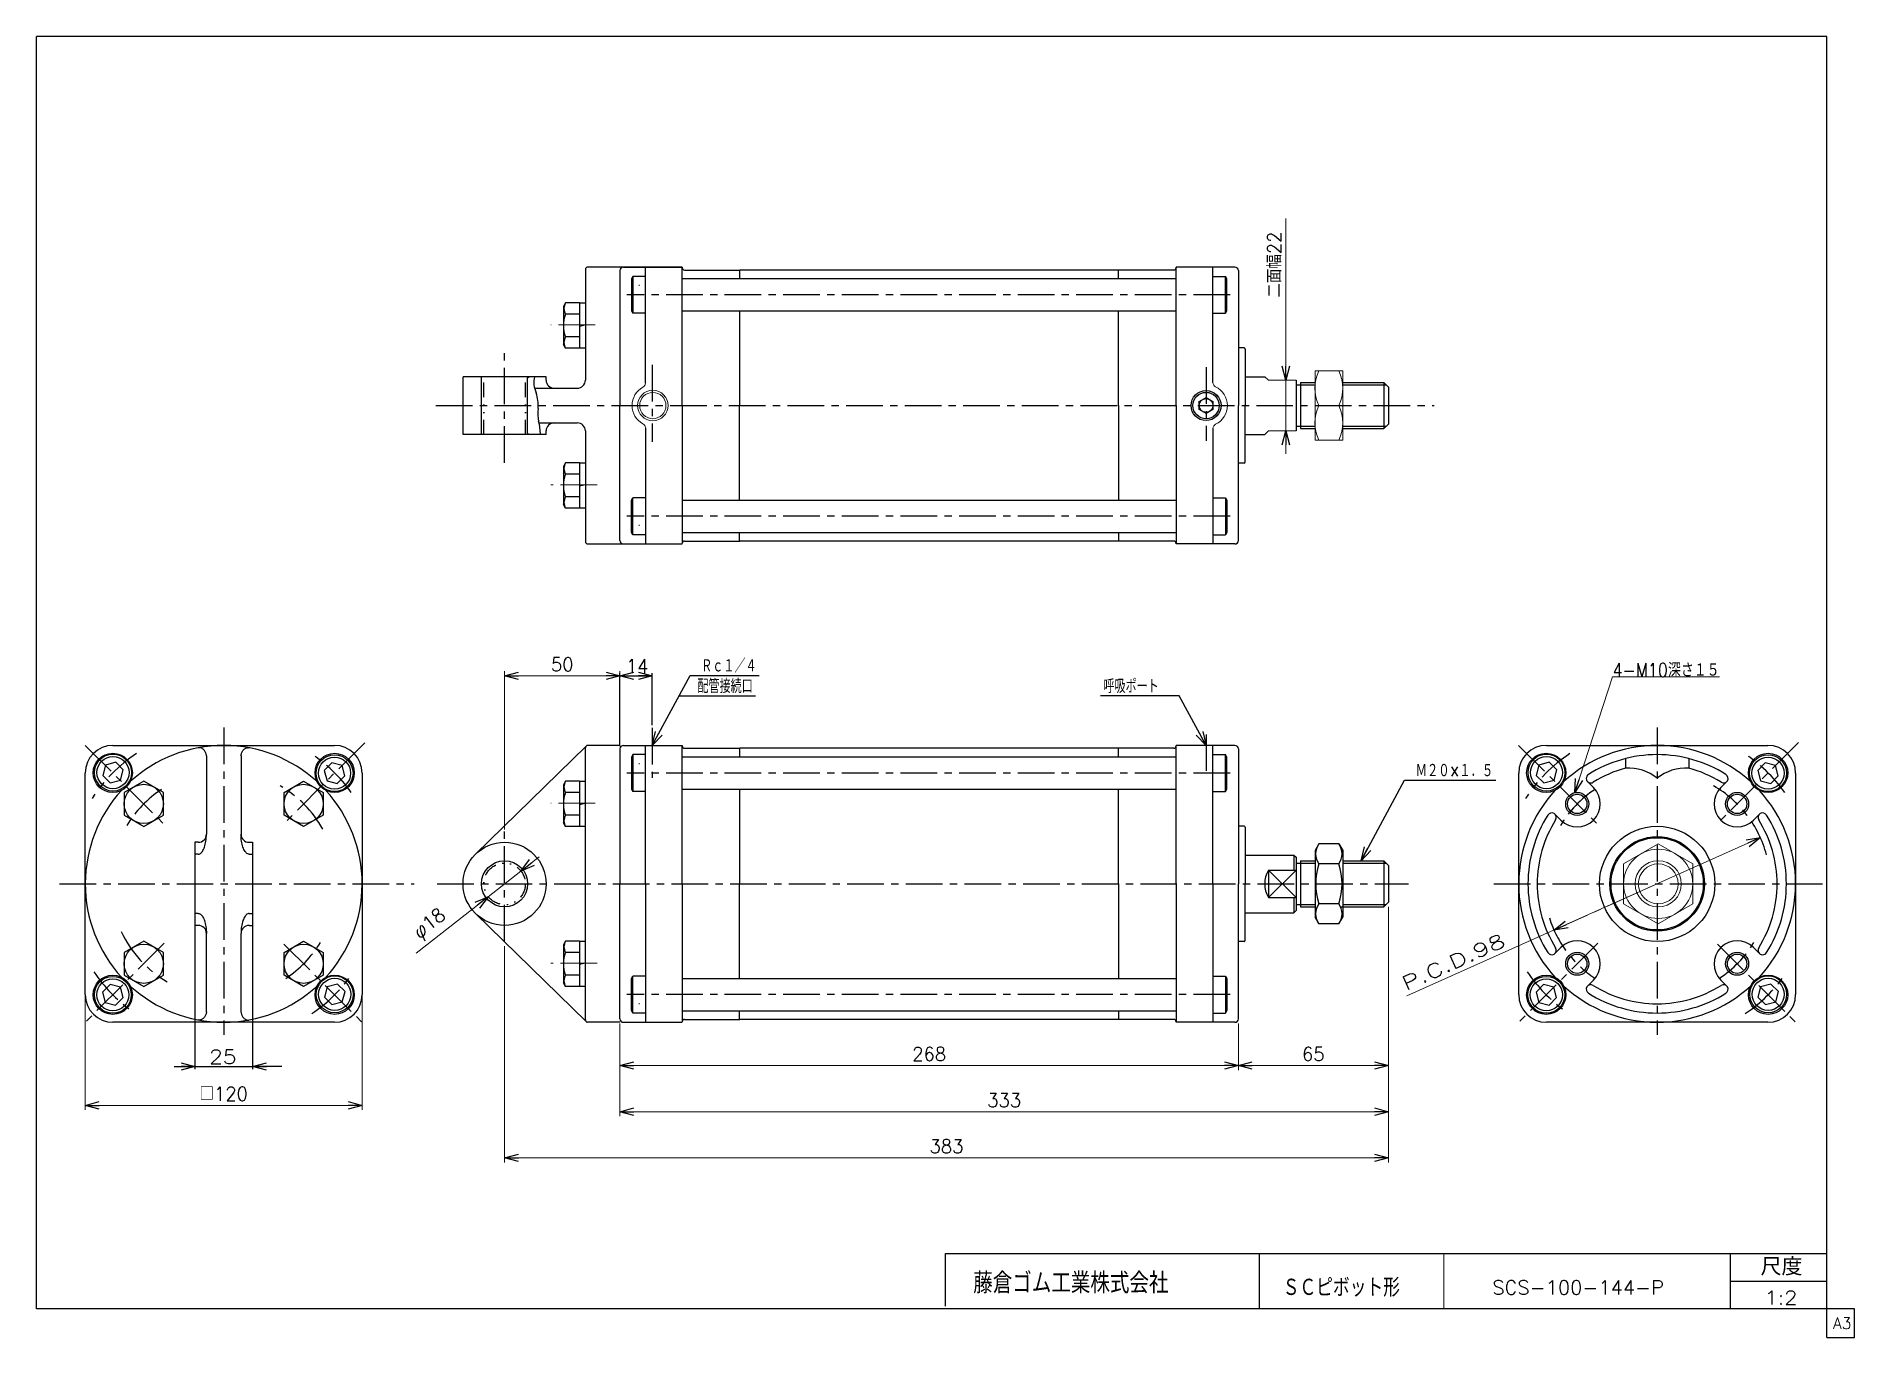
# Model space of a CAD drawing. Header units: millimetres. Extents: x -380 to 408, y -281 to 283.
import ezdxf
from ezdxf.enums import TextEntityAlignment as Align

# ---------------------------------------------------------------- set-up
doc = ezdxf.new("R2010")
doc.units = ezdxf.units.MM
doc.header["$LTSCALE"] = 0.5
doc.linetypes.add('CENTER', pattern=[50.8, 31.75, -6.35, 6.35, -6.35])
doc.linetypes.add('DIVIDE', pattern=[31.75, 12.7, -6.35, 0, -6.35, 0, -6.35])
doc.layers.add('Layer0016', color=7, linetype='Continuous')
doc.layers.add('ZUWAKU', color=7, linetype='Continuous')
doc.styles.add('FdaStyle0', font='txt.shx', dxfattribs={"width": 0.952381, "bigfont": 'bigfont'})
doc.dimstyles.new('DaDimDiametricStyle', dxfattribs={"dimtxt": 6, "dimasz": 6.000004, "dimexe": 2, "dimexo": 2, "dimgap": 2, "dimtad": 3, "dimdsep": 46, "dimtxsty": 'FdaStyle0', "dimblk1": 'OPEN30', "dimblk2": 'OPEN30', "dimsah": 1, "dimcen": 0.09, "dimclrd": 4, "dimclre": 4, "dimclrt": 4, "dimadec": 0, "dimazin": 2, "dimtfac": 1, "dimtdec": 4, "dimtmove": 0, "dimatfit": 0, "dimfxl": 1, "dimarcsym": 0})
doc.dimstyles.new('DaDimRotatedStyle', dxfattribs={"dimtxt": 6, "dimasz": 6.000004, "dimexe": 2, "dimexo": 2, "dimgap": 2, "dimtad": 3, "dimdsep": 46, "dimtxsty": 'FdaStyle0', "dimblk1": 'OPEN30', "dimblk2": 'OPEN30', "dimsah": 1, "dimcen": 0.09, "dimclrd": 4, "dimclre": 4, "dimclrt": 4, "dimadec": 0, "dimazin": 2, "dimtfac": 1, "dimtdec": 4, "dimtmove": 0, "dimatfit": 0, "dimfxl": 1, "dimarcsym": 0})

msp = doc.modelspace()

# ---------------------------------------------------------------- texts
at = {"color": 4, "style": 'FdaStyle0'}
for s, height, width, p, p2 in [('14', 6, 0.8, (-124.417, 7.009), (-114.817, 7.009)), ('Ｒｃ１／４', 6, 0.666667, (-91.887, 7.17), (-67.887, 7.17)), ('4-M10深さ１５', 6, 0.753247, (303.084, 5.344), (349.484, 5.344)), ('配管接続口', 6, 0.666667, (-93.525, -1.647), (-69.525, -1.647)), ('呼吸ポート', 6, 0.666667, (82.418, -1.647), (106.418, -1.647)), ('Ｍ２０×１．５', 6, 0.666667, (217.774, -38.215), (251.374, -38.215)), ('ＳＣピボット形', 8, 0.693989, (160.139, -263.269), (210.939, -263.269)), ('SCS-100-144-P', 6, 0.826667, (250.97, -262.297), (325.37, -262.297)), ('1:2', 6, 0.8, (368.889, -266.694), (383.289, -266.694))]:
    msp.add_text(s, height=height, dxfattribs=dict(at, width=width)).set_placement(p, p2, align=Align.FIT)
msp.add_text('P.C.D.98', height=6, rotation=24.132685, dxfattribs=at).set_placement((213.439, -130.741), (257.244, -111.117), align=Align.FIT)
msp.add_text('25', height=6, dxfattribs=at).set_placement((-305.172, -162.264), (-293.172, -162.264), align=Align.FIT)
at = {"layer": 'ZUWAKU', "color": 4, "style": 'FdaStyle0'}
for s, height, width, p, p2 in [('藤倉ゴム工業株式会社', 9, 0.652778, (26.025, -261.815), (110.625, -261.815)), ('尺度', 7.6, 0.749175, (367.23, -254.06), (385.39, -254.06))]:
    msp.add_text(s, height=height, dxfattribs=dict(at, width=width)).set_placement(p, p2, align=Align.FIT)
at = {"layer": 'ZUWAKU', "color": 7, "style": 'FdaStyle0', "width": 0.8}
msp.add_text('A3', height=5, dxfattribs=at).set_placement((398.615, -277.25), (406.615, -277.25), align=Align.FIT)

# ---------------------------------------------------------------- blocks, each defined once
blk = doc.blocks.new('_OPEN30')
at = {"color": 0, "linetype": 'ByBlock', "lineweight": -2}
for p, q in [((-1, 0.267949), (0, 0)), ((0, 0), (-1, -0.267949)), ((0, 0), (-1, 0))]:
    blk.add_line(p, q, dxfattribs=at)
blk = doc.blocks.new('DC_GROUP_Φ100_1')
at = {"color": 4, "linetype": 'Continuous', "lineweight": 25}
for p, q in [((-251.97, -31.88), (-255.23, -35.15)), ((-255.23, -35.15), (-254.04, -39.61)), ((-247.51, -33.08), (-251.97, -31.88)), ((-249.58, -40.8), (-246.31, -37.54)), ((-246.31, -37.54), (-247.51, -33.08)), ((-254.04, -39.61), (-249.58, -40.8))]:
    blk.add_line(p, q, dxfattribs=at)
for radius in [8, 6.96]:
    blk.add_circle((-250.77, -36.34), radius, dxfattribs=at)
blk = doc.blocks.new('DC_GROUP_Φ100_2')
at = {"color": 4, "linetype": 'Continuous', "lineweight": 25}
for p, q in [((-350.05, -32.85), (-351.25, -37.31)), ((-351.25, -37.31), (-347.98, -40.57)), ((-345.59, -31.65), (-350.05, -32.85)), ((-347.98, -40.57), (-343.52, -39.38)), ((-342.32, -34.92), (-345.59, -31.65)), ((-343.52, -39.38), (-342.32, -34.92))]:
    blk.add_line(p, q, dxfattribs=at)
for radius in [8, 6.96]:
    blk.add_circle((-346.79, -36.11), radius, dxfattribs=at)
blk = doc.blocks.new('DC_GROUP_Φ100_3')
at = {"color": 4, "linetype": 'Continuous', "lineweight": 25}
for p, q in [((-348.05, -127.96), (-351.32, -131.23)), ((-351.32, -131.23), (-350.12, -135.69)), ((-343.59, -129.16), (-348.05, -127.96)), ((-345.66, -136.89), (-342.4, -133.62)), ((-342.4, -133.62), (-343.59, -129.16)), ((-350.12, -135.69), (-345.66, -136.89))]:
    blk.add_line(p, q, dxfattribs=at)
for radius in [8, 6.96]:
    blk.add_circle((-346.86, -132.43), radius, dxfattribs=at)
blk = doc.blocks.new('DC_GROUP_Φ100_4')
at = {"color": 4, "linetype": 'Continuous', "lineweight": 25}
for p, q in [((-253.97, -128.93), (-255.16, -133.39)), ((-255.16, -133.39), (-251.9, -136.66)), ((-249.51, -127.73), (-253.97, -128.93)), ((-246.24, -131), (-249.51, -127.73)), ((-247.44, -135.46), (-246.24, -131)), ((-251.9, -136.66), (-247.44, -135.46))]:
    blk.add_line(p, q, dxfattribs=at)
for radius in [8, 6.96]:
    blk.add_circle((-250.7, -132.2), radius, dxfattribs=at)
blk = doc.blocks.new('DC_GROUP_Φ100_5')
at = {"color": 4, "linetype": 'Continuous', "lineweight": 25}
for p, q in [((175.77, -67), (174.14, -69.82)), ((174.14, -69.82), (174.14, -98.82)), ((184.51, -67), (175.77, -67)), ((184.51, -67), (186.14, -69.82)), ((186.14, -69.82), (186.14, -98.82)), ((186.14, -69.82), (186.14, -98.82)), ((184.51, -75.66), (175.77, -75.66)), ((184.51, -92.98), (175.77, -92.98)), ((175.77, -101.64), (174.14, -98.82)), ((184.51, -101.64), (175.77, -101.64)), ((184.51, -101.64), (186.14, -98.82))]:
    blk.add_line(p, q, dxfattribs=at)
for centre, radius, start, end in [((182.09, -71.33), 7.67, 145.61111, 214.38889), ((178.18, -71.33), 7.67, 325.61111, 34.38889), ((203.09, -84.32), 28.66, 162.41111, 197.58889), ((157.19, -84.32), 28.66, 342.41112, 17.5889), ((182.09, -97.31), 7.67, 145.61111, 214.38889), ((178.18, -97.31), 7.67, 325.61111, 34.38889)]:
    blk.add_arc(centre, radius, start, end, dxfattribs=at)
blk = doc.blocks.new('*D6')
at = {"color": 4, "linetype": 'Continuous', "lineweight": 13}
for p, q in [((-358.81, -132.32), (-358.81, -182.32)), ((-238.81, -132.32), (-238.81, -182.32)), ((-358.81, -180.32), (-238.81, -180.32))]:
    blk.add_line(p, q, dxfattribs=at)
at = {"color": 4, "xscale": 6.000005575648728, "yscale": 5.999978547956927}
for p, rotation in [((-358.81, -180.32), 180), ((-238.81, -180.32), 360)]:
    blk.add_blockref('_OPEN30', p, dxfattribs=dict(at, rotation=rotation))
at = {"color": 4, "insert": (-298.81, -178.32), "char_height": 6, "width": 37.5, "attachment_point": 8, "style": 'FdaStyle0'}
blk.add_mtext('\\T1.00;□120', dxfattribs=at)
blk = doc.blocks.new('*D7')
at = {"color": 4, "linetype": 'Continuous', "lineweight": 13}
for p, q in [((-127.08, -144.82), (-127.08, -165.07)), ((140.92, -144.82), (140.92, -165.07)), ((-127.08, -163.07), (140.92, -163.07))]:
    blk.add_line(p, q, dxfattribs=at)
at = {"color": 4, "xscale": 6.000005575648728, "yscale": 5.999978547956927}
for p, rotation in [((-127.08, -163.07), 180), ((140.92, -163.07), 360)]:
    blk.add_blockref('_OPEN30', p, dxfattribs=dict(at, rotation=rotation))
at = {"color": 4, "insert": (6.92, -161.07), "char_height": 6, "width": 30, "attachment_point": 8, "style": 'FdaStyle0'}
blk.add_mtext('\\T1.00;268', dxfattribs=at)
blk = doc.blocks.new('*D8')
at = {"color": 4, "linetype": 'Continuous', "lineweight": 13}
for p, q in [((205.92, -94.32), (205.92, -165.07)), ((140.92, -144.82), (140.92, -165.07)), ((140.92, -163.07), (205.92, -163.07))]:
    blk.add_line(p, q, dxfattribs=at)
at = {"color": 4, "xscale": 6.000005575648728, "yscale": 5.999978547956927}
for p, rotation in [((140.92, -163.07), 180), ((205.92, -163.07), 360)]:
    blk.add_blockref('_OPEN30', p, dxfattribs=dict(at, rotation=rotation))
at = {"color": 4, "insert": (173.42, -161.07), "char_height": 6, "width": 22.5, "attachment_point": 8, "style": 'FdaStyle0'}
blk.add_mtext('\\T1.00;65', dxfattribs=at)
blk = doc.blocks.new('*D9')
at = {"color": 4, "linetype": 'Continuous', "lineweight": 13}
for p, q in [((205.92, -94.32), (205.92, -185.07)), ((-127.08, -144.82), (-127.08, -185.07)), ((-127.08, -183.07), (205.92, -183.07))]:
    blk.add_line(p, q, dxfattribs=at)
at = {"color": 4, "xscale": 6.000005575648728, "yscale": 5.999978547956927}
for p, rotation in [((-127.08, -183.07), 180), ((205.92, -183.07), 360)]:
    blk.add_blockref('_OPEN30', p, dxfattribs=dict(at, rotation=rotation))
at = {"color": 4, "insert": (39.42, -181.07), "char_height": 6, "width": 30, "attachment_point": 8, "style": 'FdaStyle0'}
blk.add_mtext('\\T1.00;333', dxfattribs=at)
blk = doc.blocks.new('DC_GROUP_Φ100_6')
at = {"color": 4, "linetype": 'Continuous', "lineweight": 13}
for p, q in [((322.88, -67), (307.88, -75.66)), ((337.88, -75.66), (322.88, -67)), ((307.88, -75.66), (307.88, -92.98)), ((337.88, -92.98), (337.88, -75.66)), ((307.88, -92.98), (322.88, -101.64)), ((322.88, -101.64), (337.88, -92.98))]:
    blk.add_line(p, q, dxfattribs=at)
for radius in [15, 10, 8.65]:
    blk.add_circle((322.88, -84.32), radius, dxfattribs=at)
blk = doc.blocks.new('DC_GROUP_Φ100_7')
at = {"color": 4, "linetype": 'Continuous', "lineweight": 25}
for p, q in [((271.18, -32.85), (269.99, -37.31)), ((269.99, -37.31), (273.25, -40.57)), ((275.65, -31.65), (271.18, -32.85)), ((273.25, -40.57), (277.72, -39.38)), ((278.91, -34.92), (275.65, -31.65)), ((277.72, -39.38), (278.91, -34.92))]:
    blk.add_line(p, q, dxfattribs=at)
for radius in [8, 6.96]:
    blk.add_circle((274.45, -36.11), radius, dxfattribs=at)
blk = doc.blocks.new('DC_GROUP_Φ100_8')
at = {"color": 4, "linetype": 'Continuous', "lineweight": 25}
for p, q in [((369.27, -31.88), (366, -35.15)), ((366, -35.15), (367.2, -39.61)), ((373.73, -33.08), (369.27, -31.88)), ((371.66, -40.8), (374.92, -37.54)), ((374.92, -37.54), (373.73, -33.08)), ((367.2, -39.61), (371.66, -40.8))]:
    blk.add_line(p, q, dxfattribs=at)
for radius in [8, 6.96]:
    blk.add_circle((370.46, -36.34), radius, dxfattribs=at)
blk = doc.blocks.new('DC_GROUP_Φ100_9')
at = {"color": 4, "linetype": 'Continuous', "lineweight": 25}
for p, q in [((273.18, -127.96), (269.92, -131.23)), ((269.92, -131.23), (271.11, -135.69)), ((277.65, -129.16), (273.18, -127.96)), ((275.57, -136.89), (278.84, -133.62)), ((278.84, -133.62), (277.65, -129.16)), ((271.11, -135.69), (275.57, -136.89))]:
    blk.add_line(p, q, dxfattribs=at)
for radius in [8, 6.96]:
    blk.add_circle((274.38, -132.43), radius, dxfattribs=at)
blk = doc.blocks.new('DC_GROUP_Φ100_10')
at = {"color": 4, "linetype": 'Continuous', "lineweight": 25}
for p, q in [((367.27, -128.93), (366.07, -133.39)), ((366.07, -133.39), (369.34, -136.66)), ((371.73, -127.73), (367.27, -128.93)), ((374.99, -131), (371.73, -127.73)), ((373.8, -135.46), (374.99, -131)), ((369.34, -136.66), (373.8, -135.46))]:
    blk.add_line(p, q, dxfattribs=at)
for radius in [8, 6.96]:
    blk.add_circle((370.53, -132.2), radius, dxfattribs=at)
blk = doc.blocks.new('DC_GROUP_Φ100_11')
at = {"color": 4, "linetype": 'Continuous', "lineweight": 25}
for p, q in [((-306.32, -63.57), (-306.31, -62.82)), ((-308.61, -70.93), (-308.33, -70.64)), ((-308.33, -70.64), (-308.06, -70.29)), ((-308.06, -70.29), (-307.8, -69.89)), ((-307.8, -69.89), (-307.56, -69.43)), ((-307.56, -69.43), (-307.34, -68.92)), ((-307.34, -68.92), (-307.13, -68.37)), ((-307.13, -68.37), (-306.94, -67.77)), ((-306.94, -67.77), (-306.78, -67.13)), ((-306.78, -67.13), (-306.64, -66.47)), ((-306.64, -66.47), (-306.52, -65.77)), ((-306.52, -65.77), (-306.43, -65.05)), ((-306.43, -65.05), (-306.36, -64.32)), ((-306.36, -64.32), (-306.32, -63.57)), ((-309.81, -71.45), (-309.51, -71.42)), ((-309.51, -71.42), (-309.2, -71.32)), ((-309.2, -71.32), (-308.91, -71.16)), ((-308.91, -71.16), (-308.61, -70.93))]:
    blk.add_line(p, q, dxfattribs=at)
blk = doc.blocks.new('DC_GROUP_Φ100_12')
at = {"color": 4, "linetype": 'Continuous', "lineweight": 25}
for p, q in [((-309.64, -25.31), (-309.81, -25.33)), ((-309.4, -25.29), (-309.64, -25.31)), ((-309.15, -25.31), (-309.4, -25.29)), ((-308.9, -25.35), (-309.15, -25.31)), ((-308.65, -25.41), (-308.9, -25.35)), ((-308.4, -25.51), (-308.65, -25.41)), ((-308.17, -25.63), (-308.4, -25.51)), ((-307.94, -25.77), (-308.17, -25.63)), ((-307.71, -25.94), (-307.94, -25.77)), ((-307.5, -26.13), (-307.71, -25.94)), ((-307.3, -26.34), (-307.5, -26.13)), ((-307.12, -26.56), (-307.3, -26.34)), ((-306.95, -26.81), (-307.12, -26.56)), ((-306.8, -27.07), (-306.95, -26.81)), ((-306.67, -27.35), (-306.8, -27.07)), ((-306.55, -27.63), (-306.67, -27.35)), ((-306.46, -27.93), (-306.55, -27.63)), ((-306.38, -28.23), (-306.46, -27.93)), ((-306.33, -28.54), (-306.38, -28.23)), ((-306.3, -28.85), (-306.33, -28.54))]:
    blk.add_line(p, q, dxfattribs=at)
blk = doc.blocks.new('DC_GROUP_Φ100_13')
at = {"color": 4, "linetype": 'Continuous', "lineweight": 25}
for p, q in [((-309.81, -97.18), (-309.51, -97.22)), ((-309.51, -97.22), (-309.2, -97.32)), ((-309.2, -97.32), (-308.91, -97.48)), ((-308.91, -97.48), (-308.61, -97.7)), ((-308.61, -97.7), (-308.33, -97.99)), ((-308.33, -97.99), (-308.06, -98.34)), ((-308.06, -98.34), (-307.8, -98.75)), ((-307.8, -98.75), (-307.56, -99.2)), ((-307.56, -99.2), (-307.34, -99.71)), ((-307.34, -99.71), (-307.13, -100.27)), ((-307.13, -100.27), (-306.94, -100.87)), ((-306.94, -100.87), (-306.78, -101.5)), ((-306.78, -101.5), (-306.64, -102.17)), ((-306.64, -102.17), (-306.52, -102.86)), ((-306.52, -102.86), (-306.43, -103.58)), ((-306.43, -103.58), (-306.36, -104.32)), ((-306.36, -104.32), (-306.32, -105.06)), ((-306.32, -105.06), (-306.31, -105.82))]:
    blk.add_line(p, q, dxfattribs=at)
blk = doc.blocks.new('DC_GROUP_Φ100_14')
at = {"color": 4, "linetype": 'Continuous', "lineweight": 25}
for p, q in [((-306.95, -141.82), (-307.12, -142.07)), ((-306.8, -141.56), (-306.95, -141.82)), ((-306.67, -141.29), (-306.8, -141.56)), ((-306.55, -141), (-306.67, -141.29)), ((-306.46, -140.7), (-306.55, -141)), ((-306.38, -140.4), (-306.46, -140.7)), ((-306.33, -140.09), (-306.38, -140.4)), ((-306.3, -139.78), (-306.33, -140.09)), ((-309.64, -143.33), (-309.81, -143.3)), ((-309.4, -143.34), (-309.64, -143.33)), ((-309.15, -143.33), (-309.4, -143.34)), ((-308.9, -143.29), (-309.15, -143.33)), ((-308.65, -143.22), (-308.9, -143.29)), ((-308.4, -143.13), (-308.65, -143.22)), ((-308.17, -143.01), (-308.4, -143.13)), ((-307.94, -142.86), (-308.17, -143.01)), ((-307.71, -142.7), (-307.94, -142.86)), ((-307.5, -142.51), (-307.71, -142.7)), ((-307.3, -142.3), (-307.5, -142.51)), ((-307.12, -142.07), (-307.3, -142.3))]:
    blk.add_line(p, q, dxfattribs=at)
blk = doc.blocks.new('DC_GROUP_Φ100_15')
at = {"color": 4, "linetype": 'Continuous', "lineweight": 25}
for p, q in [((-291.3, -63.57), (-291.31, -62.82)), ((-291.26, -64.32), (-291.3, -63.57)), ((-291.19, -65.05), (-291.26, -64.32)), ((-291.1, -65.77), (-291.19, -65.05)), ((-290.98, -66.47), (-291.1, -65.77)), ((-290.84, -67.13), (-290.98, -66.47)), ((-290.68, -67.77), (-290.84, -67.13)), ((-290.49, -68.37), (-290.68, -67.77)), ((-290.29, -68.92), (-290.49, -68.37)), ((-290.06, -69.43), (-290.29, -68.92)), ((-289.82, -69.89), (-290.06, -69.43)), ((-289.56, -70.29), (-289.82, -69.89)), ((-289.29, -70.64), (-289.56, -70.29)), ((-289.01, -70.93), (-289.29, -70.64)), ((-288.72, -71.16), (-289.01, -70.93)), ((-288.42, -71.32), (-288.72, -71.16)), ((-288.12, -71.42), (-288.42, -71.32)), ((-287.81, -71.45), (-288.12, -71.42))]:
    blk.add_line(p, q, dxfattribs=at)
blk = doc.blocks.new('DC_GROUP_Φ100_16')
at = {"color": 4, "linetype": 'Continuous', "lineweight": 25}
for p, q in [((-291.33, -28.85), (-291.29, -28.54)), ((-291.29, -28.54), (-291.24, -28.23)), ((-291.24, -28.23), (-291.17, -27.93)), ((-291.17, -27.93), (-291.07, -27.63)), ((-291.07, -27.63), (-290.96, -27.35)), ((-290.96, -27.35), (-290.82, -27.07)), ((-290.82, -27.07), (-290.67, -26.81)), ((-290.67, -26.81), (-290.5, -26.56)), ((-290.5, -26.56), (-290.32, -26.34)), ((-290.32, -26.34), (-290.12, -26.13)), ((-290.12, -26.13), (-289.91, -25.94)), ((-289.91, -25.94), (-289.69, -25.77)), ((-289.69, -25.77), (-289.46, -25.63)), ((-289.46, -25.63), (-289.22, -25.51)), ((-289.22, -25.51), (-288.97, -25.41)), ((-288.97, -25.41), (-288.73, -25.35)), ((-288.73, -25.35), (-288.48, -25.31)), ((-288.48, -25.31), (-288.23, -25.29)), ((-288.23, -25.29), (-287.98, -25.31)), ((-287.98, -25.31), (-287.81, -25.33))]:
    blk.add_line(p, q, dxfattribs=at)
blk = doc.blocks.new('DC_GROUP_Φ100_17')
at = {"color": 4, "linetype": 'Continuous', "lineweight": 25}
for p, q in [((-290.98, -102.17), (-291.1, -102.86)), ((-290.84, -101.5), (-290.98, -102.17)), ((-290.68, -100.87), (-290.84, -101.5)), ((-290.49, -100.27), (-290.68, -100.87)), ((-290.29, -99.71), (-290.49, -100.27)), ((-290.06, -99.2), (-290.29, -99.71)), ((-289.82, -98.75), (-290.06, -99.2)), ((-289.56, -98.34), (-289.82, -98.75)), ((-289.29, -97.99), (-289.56, -98.34)), ((-289.01, -97.7), (-289.29, -97.99)), ((-288.72, -97.48), (-289.01, -97.7)), ((-288.42, -97.32), (-288.72, -97.48)), ((-288.12, -97.22), (-288.42, -97.32)), ((-287.81, -97.18), (-288.12, -97.22)), ((-291.3, -105.06), (-291.31, -105.82)), ((-291.26, -104.32), (-291.3, -105.06)), ((-291.19, -103.58), (-291.26, -104.32)), ((-291.1, -102.86), (-291.19, -103.58))]:
    blk.add_line(p, q, dxfattribs=at)
blk = doc.blocks.new('DC_GROUP_Φ100_18')
at = {"color": 4, "linetype": 'Continuous', "lineweight": 25}
for p, q in [((-291.33, -139.78), (-291.29, -140.09)), ((-291.29, -140.09), (-291.24, -140.4)), ((-291.24, -140.4), (-291.17, -140.7)), ((-291.17, -140.7), (-291.07, -141)), ((-291.07, -141), (-290.96, -141.29)), ((-290.96, -141.29), (-290.82, -141.56)), ((-290.82, -141.56), (-290.67, -141.82)), ((-290.67, -141.82), (-290.5, -142.07)), ((-290.5, -142.07), (-290.32, -142.3)), ((-290.32, -142.3), (-290.12, -142.51)), ((-290.12, -142.51), (-289.91, -142.7)), ((-289.91, -142.7), (-289.69, -142.86)), ((-289.69, -142.86), (-289.46, -143.01)), ((-289.46, -143.01), (-289.22, -143.13)), ((-289.22, -143.13), (-288.97, -143.22)), ((-288.97, -143.22), (-288.73, -143.29)), ((-288.73, -143.29), (-288.48, -143.33)), ((-288.48, -143.33), (-288.23, -143.34)), ((-288.23, -143.34), (-287.98, -143.33)), ((-287.98, -143.33), (-287.81, -143.3))]:
    blk.add_line(p, q, dxfattribs=at)
blk = doc.blocks.new('*D23')
at = {"color": 4, "linetype": 'Continuous', "lineweight": 13}
for p, q in [((-177.08, -60.82), (-177.08, 7.81)), ((-177.08, 5.81), (-127.08, 5.81)), ((-127.08, -12.09), (-127.08, 7.81))]:
    blk.add_line(p, q, dxfattribs=at)
at = {"color": 4, "xscale": 6.000005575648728, "yscale": 5.999978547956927}
for p, rotation in [((-177.08, 5.81), 180), ((-127.08, 5.81), 360)]:
    blk.add_blockref('_OPEN30', p, dxfattribs=dict(at, rotation=rotation))
at = {"color": 4, "insert": (-152.08, 7.81), "char_height": 6, "width": 22.5, "attachment_point": 8, "style": 'FdaStyle0'}
blk.add_mtext('\\T1.00;50', dxfattribs=at)
blk = doc.blocks.new('*D24')
at = {"color": 4, "linetype": 'Continuous', "lineweight": 13}
for p, q in [((-170.01, -78.75), (-184.16, -89.88)), ((-162.15, -72.57), (-170.01, -78.75)), ((-215.35, -114.41), (-184.16, -89.88))]:
    blk.add_line(p, q, dxfattribs=at)
at = {"color": 4, "xscale": 6.000005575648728, "yscale": 5.999978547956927}
for p, rotation in [((-170.01, -78.75), 218.1745059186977), ((-184.16, -89.88), 38.17450591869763)]:
    blk.add_blockref('_OPEN30', p, dxfattribs=dict(at, rotation=rotation))
at = {"color": 4, "insert": (-200.87, -100.47), "char_height": 6, "width": 30, "attachment_point": 9, "rotation": 38.17451, "style": 'FdaStyle0'}
blk.add_mtext('\\T1.00;φ18', dxfattribs=at)
blk = doc.blocks.new('*D25')
at = {"color": 4, "linetype": 'Continuous', "lineweight": 13}
for p, q in [((205.92, -94.32), (205.92, -205.07)), ((-177.08, -111.32), (-177.08, -205.07)), ((-177.08, -203.07), (205.92, -203.07))]:
    blk.add_line(p, q, dxfattribs=at)
at = {"color": 4, "xscale": 6.000005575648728, "yscale": 5.999978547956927}
for p, rotation in [((-177.08, -203.07), 180), ((205.92, -203.07), 360)]:
    blk.add_blockref('_OPEN30', p, dxfattribs=dict(at, rotation=rotation))
at = {"color": 4, "insert": (14.42, -201.07), "char_height": 6, "width": 30, "attachment_point": 8, "style": 'FdaStyle0'}
blk.add_mtext('\\T1.00;383', dxfattribs=at)
blk = doc.blocks.new('DA_IMAGEDIMGROUP_1')
at = {"color": 4, "linetype": 'Continuous', "lineweight": 13}
for p, q in [((161.5, 204.1), (161.5, 133.99)), ((161.5, 111.99), (161.5, 133.99)), ((161.5, 101.99), (161.5, 111.99))]:
    blk.add_line(p, q, dxfattribs=at)
at = {"color": 4, "xscale": 6.000005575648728, "yscale": 5.999978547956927}
for p, rotation in [((161.5, 133.99), 270), ((161.5, 111.99), 90)]:
    blk.add_blockref('_OPEN30', p, dxfattribs=dict(at, rotation=rotation))
at = {"color": 4, "insert": (159.5, 169.75), "char_height": 6, "width": 45, "attachment_point": 7, "rotation": 90, "style": 'FdaStyle0'}
blk.add_mtext('\\T1.00;二面幅22', dxfattribs=at)
blk = doc.blocks.new('DC_GROUP_Φ100_19')
at = {"color": 4, "linetype": 'Continuous', "lineweight": 13}
for p, q in [((186.14, 137.99), (174.14, 137.99)), ((174.14, 137.99), (174.14, 107.99)), ((186.14, 107.99), (186.14, 137.99)), ((175.75, 122.99), (184.52, 122.99)), ((174.14, 107.99), (186.14, 107.99))]:
    blk.add_line(p, q, dxfattribs=at)
for centre, start, end in [((192.21, 130.49), 155.49503, 204.50497), ((168.07, 130.49), 335.49503, 24.50497), ((192.21, 115.49), 155.49503, 204.50497), ((168.07, 115.49), 335.49503, 24.50497)]:
    blk.add_arc(centre, 18.08, start, end, dxfattribs=at)

# ---------------------------------------------------------------- dimensions: what is measured, and where the dimension line sits
at = {"linetype": 'Continuous', "lineweight": 13}
for base, p1, p2, picture, middle in [((-127.084, 5.809), (-177.084, -62.817), (-127.084, -14.086), '*D23', (-152.084, 5.809)), ((205.916, -203.067), (-177.084, -109.317), (205.916, -92.317), '*D25', (14.416, -203.067)), ((205.916, -183.067), (-127.084, -142.817), (205.916, -92.317), '*D9', (39.416, -183.067)), ((205.916, -163.067), (140.916, -142.817), (205.916, -92.317), '*D8', (173.416, -163.067)), ((140.916, -163.067), (-127.084, -142.817), (140.916, -142.817), '*D7', (6.916, -163.067))]:
    dim = msp.add_linear_dim(base=base, p1=p1, p2=p2, dimstyle='DaDimRotatedStyle', override={"dimtxt": 6, "dimasz": 6.000004, "dimexe": 2, "dimexo": 2, "dimgap": 2, "dimtad": 3, "dimtih": 0, "dimtoh": 0, "dimdec": 2, "dimzin": 8, "dimtxsty": 'FdaStyle0', "dimblk1": 'OPEN30', "dimblk2": 'OPEN30', "dimsah": 1, "dimclrd": 4, "dimclre": 4, "dimclrt": 4, "dimazin": 2, "dimtofl": 1, "dimatfit": 0, "dimtolj": 0, "dimtzin": 8}, dxfattribs=at)
    dim.commit()
    dim.dimension.update_dxf_attribs({"geometry": picture, "text_midpoint": middle})
dim = msp.add_diameter_dim_2p(p1=(-184.159, -89.88), p2=(-170.009, -78.755), text='φ18', dimstyle='DaDimDiametricStyle', override={"dimtxt": 6, "dimasz": 6.000004, "dimexe": 2, "dimexo": 2, "dimgap": 2, "dimtad": 3, "dimtih": 0, "dimtoh": 0, "dimdec": 2, "dimzin": 8, "dimtxsty": 'FdaStyle0', "dimblk1": 'OPEN30', "dimblk2": 'OPEN30', "dimsah": 1, "dimclrd": 4, "dimclre": 4, "dimclrt": 4, "dimazin": 2, "dimtofl": 1, "dimatfit": 0, "dimtolj": 0, "dimtzin": 8}, dxfattribs=at)
dim.commit()
dim.dimension.update_dxf_attribs({"geometry": '*D24', "text_midpoint": (-209.797, -103.676)})
dim = msp.add_linear_dim(base=(-238.811, -180.317), p1=(-358.811, -130.317), p2=(-238.811, -130.317), text='□<>', dimstyle='DaDimRotatedStyle', override={"dimtxt": 6, "dimasz": 6.000004, "dimexe": 2, "dimexo": 2, "dimgap": 2, "dimtad": 3, "dimtih": 0, "dimtoh": 0, "dimdec": 2, "dimzin": 8, "dimtxsty": 'FdaStyle0', "dimblk1": 'OPEN30', "dimblk2": 'OPEN30', "dimsah": 1, "dimclrd": 4, "dimclre": 4, "dimclrt": 4, "dimazin": 2, "dimtofl": 1, "dimatfit": 0, "dimtolj": 0, "dimtzin": 8}, dxfattribs=at)
dim.commit()
dim.dimension.update_dxf_attribs({"geometry": '*D6', "text_midpoint": (-298.811, -180.317)})

# ---------------------------------------------------------------- linework, layer by layer
at = {"color": 4, "linetype": 'Continuous', "lineweight": 25}
for p, q in [((-142.084, 181.986), (-142.084, 133.986)), ((-100.084, 182.986), (-141.084, 182.986)), ((-127.084, 181.486), (-127.084, 147.986)), ((-127.084, 181.486), (-127.084, 122.986)), ((-125.584, 182.986), (-100.084, 182.986)), ((-125.584, 182.986), (-100.084, 182.986)), ((-116.084, 132.652), (-116.084, 182.986)), ((-100.084, 182.986), (-100.084, 182.736)), ((-100.084, 122.986), (-100.084, 182.736)), ((-99.084, 181.736), (-75.084, 181.736)), ((-75.344, 181.736), (-75.344, 177.986)), ((88.916, 181.736), (-75.084, 181.736)), ((112.916, 181.736), (88.916, 181.736)), ((88.916, 177.986), (88.916, 181.736)), ((113.916, 182.986), (113.916, 182.736)), ((139.416, 182.986), (113.916, 182.986)), ((113.916, 182.986), (113.916, 182.736)), ((139.416, 182.986), (113.916, 182.986)), ((113.916, 122.986), (113.916, 182.986)), ((129.916, 132.908), (129.916, 182.986)), ((140.916, 181.486), (140.916, 147.986)), ((140.916, 181.486), (140.916, 122.986)), ((-121.484, 178.986), (-122.084, 177.947)), ((-122.084, 177.947), (-122.084, 164.025)), ((-116.084, 178.986), (-121.484, 178.986)), ((-121.484, 178.986), (-121.484, 162.986)), ((-118.584, 174.986), (-118.877, 174.986)), ((-100.084, 177.986), (113.916, 177.986)), ((129.916, 178.986), (135.316, 178.986)), ((135.316, 162.986), (135.316, 178.986)), ((135.916, 177.947), (135.316, 178.986)), ((135.916, 164.025), (135.916, 177.947)), ((-150.681, 167.449), (-151.584, 165.884)), ((-151.584, 165.884), (-151.584, 149.384)), ((-144.584, 167.449), (-150.681, 167.449)), ((-144.584, 167.449), (-142.084, 167.449)), ((-144.584, 167.449), (-144.584, 147.819)), ((-144.584, 162.542), (-150.681, 162.542)), ((-142.084, 157.969), (-144.584, 157.299)), ((-122.084, 164.025), (-121.484, 162.986)), ((-116.084, 162.986), (-121.484, 162.986)), ((-100.084, 163.986), (113.916, 163.986)), ((-75.344, 163.986), (-75.344, 122.986)), ((88.916, 122.986), (88.916, 163.986)), ((129.916, 162.986), (135.316, 162.986)), ((135.316, 162.986), (135.916, 164.025)), ((-144.584, 152.727), (-150.681, 152.727)), ((-150.681, 147.819), (-151.584, 149.384)), ((-144.584, 147.819), (-150.681, 147.819)), ((-142.084, 147.819), (-144.584, 147.819)), ((143.416, 147.986), (140.916, 147.986)), ((143.916, 147.486), (143.916, 122.986)), ((-159.084, 135.486), (-195.084, 135.486)), ((-195.084, 110.486), (-195.084, 135.486)), ((-187.084, 110.486), (-187.084, 135.486)), ((-167.084, 134.986), (-166.584, 135.486)), ((-167.084, 110.986), (-167.084, 134.986)), ((-159.084, 133.986), (-159.084, 135.486)), ((143.916, 135.486), (152.342, 135.486)), ((165.916, 133.986), (165.916, 111.986)), ((-164.1, 130.486), (-145.584, 130.486)), ((165.916, 131.986), (167.916, 131.986)), ((167.916, 132.986), (174.137, 132.986)), ((167.916, 132.986), (167.916, 112.986)), ((167.916, 131.986), (174.137, 131.986)), ((186.137, 132.986), (203.916, 132.986)), ((186.137, 131.986), (204.916, 131.986)), ((205.916, 130.986), (203.916, 132.986)), ((203.916, 132.986), (203.916, 112.986)), ((205.916, 130.986), (205.916, 114.986)), ((-127.084, 64.486), (-127.084, 122.986)), ((-100.084, 122.986), (-100.084, 63.236)), ((-75.344, 81.986), (-75.344, 122.986)), ((88.916, 122.986), (88.916, 81.986)), ((113.916, 122.986), (113.916, 62.986)), ((140.916, 64.486), (140.916, 122.986)), ((143.916, 98.486), (143.916, 122.986)), ((-159.084, 110.486), (-195.084, 110.486)), ((-166.584, 110.486), (-167.084, 110.986)), ((-162.324, 115.486), (-145.584, 115.486)), ((-159.084, 110.486), (-159.084, 111.986)), ((-142.084, 111.986), (-142.084, 63.986)), ((-116.084, 113.32), (-116.084, 62.986)), ((129.916, 113.065), (129.916, 62.986)), ((143.916, 110.486), (152.342, 110.486)), ((165.916, 113.986), (167.916, 113.986)), ((167.916, 113.986), (174.137, 113.986)), ((167.916, 112.986), (174.137, 112.986)), ((186.137, 113.986), (204.916, 113.986)), ((186.137, 112.986), (203.916, 112.986)), ((205.916, 114.986), (203.916, 112.986)), ((-150.681, 98.153), (-151.584, 96.588)), ((-151.584, 96.588), (-151.584, 80.088)), ((-144.584, 98.153), (-150.681, 98.153)), ((-144.584, 98.153), (-142.084, 98.153)), ((-144.584, 98.153), (-144.584, 78.523)), ((143.416, 97.986), (140.916, 97.986)), ((-144.584, 93.245), (-150.681, 93.245)), ((-142.084, 88.673), (-144.584, 88.003)), ((-150.681, 78.523), (-151.584, 80.088)), ((-144.584, 83.43), (-150.681, 83.43)), ((-122.084, 81.947), (-121.484, 82.986)), ((-122.084, 68.025), (-122.084, 81.947)), ((-116.084, 82.986), (-121.484, 82.986)), ((-121.484, 66.986), (-121.484, 82.986)), ((-100.084, 81.986), (113.916, 81.986)), ((129.916, 82.986), (135.316, 82.986)), ((135.316, 82.986), (135.316, 66.986)), ((135.316, 82.986), (135.916, 81.947)), ((135.916, 81.947), (135.916, 68.025)), ((-144.584, 78.523), (-150.681, 78.523)), ((-142.084, 78.523), (-144.584, 78.523)), ((-118.584, 70.986), (-118.877, 70.986)), ((-121.484, 66.986), (-122.084, 68.025)), ((-116.084, 66.986), (-121.484, 66.986)), ((-100.084, 67.986), (113.916, 67.986)), ((-99.084, 64.236), (-75.084, 64.236)), ((-75.344, 64.236), (-75.344, 67.986)), ((88.916, 64.236), (-75.084, 64.236)), ((88.916, 67.986), (88.916, 64.236)), ((112.916, 64.236), (88.916, 64.236)), ((113.916, 62.986), (113.916, 63.236)), ((129.916, 66.986), (135.316, 66.986)), ((135.916, 68.025), (135.316, 66.986)), ((-141.084, 62.986), (-100.084, 62.986)), ((-125.584, 62.986), (-100.084, 62.986)), ((139.416, 62.986), (113.916, 62.986)), ((-127.084, -24.617), (-127.084, 7.009)), ((-127.084, 5.809), (-113.084, 5.809)), ((-113.084, -15.565), (-113.084, 7.009)), ((-113.084, -24.317), (-96.687, 5.97)), ((-96.687, 5.97), (-66.687, 5.97)), ((-101.46, -2.847), (-68.325, -2.847)), ((115.291, -2.847), (81.218, -2.847)), ((126.916, -24.317), (115.291, -2.847)), ((-346.811, -24.317), (-298.811, -24.317)), ((-306.311, -28.851), (-306.311, -62.817)), ((-298.566, -24.317), (-250.811, -24.317)), ((-291.311, -28.851), (-291.311, -62.817)), ((-141.784, -24.602), (-189.672, -71.45)), ((-142.084, -143.317), (-142.084, -25.317)), ((-127.084, -24.317), (-141.084, -24.317)), ((-127.084, -25.817), (-127.084, -59.317)), ((-127.084, -25.817), (-127.084, -84.317)), ((-125.584, -24.317), (-100.084, -24.317)), ((-125.584, -24.317), (-100.084, -24.317)), ((-121.484, -28.317), (-122.084, -29.356)), ((-122.084, -29.356), (-122.084, -43.278)), ((-116.084, -28.317), (-121.484, -28.317)), ((-121.484, -28.317), (-121.484, -44.317)), ((-116.084, -84.317), (-116.084, -24.317)), ((-100.084, -24.317), (-100.084, -24.567)), ((-100.084, -84.317), (-100.084, -24.567)), ((-100.084, -29.317), (113.916, -29.317)), ((-99.084, -25.567), (-75.084, -25.567)), ((-75.344, -25.567), (-75.344, -29.317)), ((88.916, -25.567), (-75.084, -25.567)), ((112.916, -25.567), (88.916, -25.567)), ((88.916, -29.317), (88.916, -25.567)), ((113.916, -24.317), (113.916, -24.567)), ((139.416, -24.317), (113.916, -24.317)), ((113.916, -24.317), (113.916, -24.567)), ((139.416, -24.317), (113.916, -24.317)), ((113.916, -84.317), (113.916, -24.317)), ((129.916, -84.317), (129.916, -24.317)), ((129.916, -28.317), (135.316, -28.317)), ((135.316, -44.317), (135.316, -28.317)), ((135.916, -29.356), (135.316, -28.317)), ((135.916, -43.278), (135.916, -29.356)), ((140.916, -25.817), (140.916, -59.317)), ((140.916, -25.817), (140.916, -84.317)), ((274.425, -24.317), (322.425, -24.317)), ((308.725, -30.019), (308.725, -34.154)), ((322.67, -24.317), (370.425, -24.317)), ((336.125, -30.019), (336.125, -34.154)), ((-358.811, -84.072), (-358.811, -36.317)), ((-238.811, -36.317), (-238.811, -84.317)), ((-118.584, -32.317), (-118.877, -32.317)), ((262.425, -84.072), (262.425, -36.317)), ((382.425, -36.317), (382.425, -84.317)), ((-333.46, -39.854), (-341.96, -44.762)), ((-333.46, -39.854), (-341.96, -44.762)), ((-341.96, -44.762), (-341.96, -54.577)), ((-341.96, -44.762), (-341.96, -54.577)), ((-324.96, -44.762), (-333.46, -39.854)), ((-324.96, -44.762), (-333.46, -39.854)), ((-324.96, -54.577), (-324.96, -44.762)), ((-324.96, -54.577), (-324.96, -44.762)), ((-272.663, -44.762), (-264.163, -39.854)), ((-272.663, -44.762), (-264.163, -39.854)), ((-272.663, -54.577), (-272.663, -44.762)), ((-272.663, -54.577), (-272.663, -44.762)), ((-264.163, -39.854), (-255.663, -44.762)), ((-264.163, -39.854), (-255.663, -44.762)), ((-255.663, -44.762), (-255.663, -54.577)), ((-255.663, -44.762), (-255.663, -54.577)), ((-150.681, -39.854), (-151.584, -41.419)), ((-151.584, -41.419), (-151.584, -57.919)), ((-144.584, -39.854), (-150.681, -39.854)), ((-144.584, -44.762), (-150.681, -44.762)), ((-144.584, -39.854), (-142.084, -39.854)), ((-144.584, -39.854), (-144.584, -59.484)), ((-122.084, -43.278), (-121.484, -44.317)), ((-116.084, -44.317), (-121.484, -44.317)), ((-100.084, -43.317), (113.916, -43.317)), ((-75.344, -43.317), (-75.344, -84.317)), ((88.916, -84.317), (88.916, -43.317)), ((129.916, -44.317), (135.316, -44.317)), ((135.316, -44.317), (135.916, -43.278)), ((194.089, -74.334), (212.974, -39.415)), ((212.974, -39.415), (252.574, -39.415)), ((292.267, -40.017), (294.847, -42.598)), ((352.583, -40.017), (350.002, -42.598)), ((-341.96, -54.577), (-333.46, -59.484)), ((-341.96, -54.577), (-333.46, -59.484)), ((-333.46, -59.484), (-324.96, -54.577)), ((-333.46, -59.484), (-324.96, -54.577)), ((-264.163, -59.484), (-272.663, -54.577)), ((-264.163, -59.484), (-272.663, -54.577)), ((-255.663, -54.577), (-264.163, -59.484)), ((-255.663, -54.577), (-264.163, -59.484)), ((-144.584, -54.577), (-150.681, -54.577)), ((-142.084, -49.334), (-144.584, -50.004)), ((278.124, -54.159), (280.705, -56.74)), ((366.725, -54.159), (364.144, -56.74)), ((-150.681, -59.484), (-151.584, -57.919)), ((-144.584, -59.484), (-150.681, -59.484)), ((-142.084, -59.484), (-144.584, -59.484)), ((143.416, -59.317), (140.916, -59.317)), ((143.916, -59.817), (143.916, -84.317)), ((-311.311, -66.317), (-311.311, -102.317)), ((-309.811, -66.317), (-311.311, -66.317)), ((-287.811, -66.317), (-286.311, -66.317)), ((-286.311, -66.317), (-286.311, -102.317)), ((-309.811, -71.45), (-311.311, -71.45)), ((-287.811, -71.45), (-286.311, -71.45)), ((143.916, -71.817), (164.916, -71.817)), ((153.916, -78.377), (153.916, -90.257)), ((153.916, -78.377), (165.916, -78.377)), ((153.916, -78.377), (165.916, -90.257)), ((165.916, -78.377), (153.916, -90.257)), ((164.916, -71.817), (165.916, -72.817)), ((164.916, -71.817), (164.916, -78.377)), ((165.916, -72.817), (165.916, -95.817)), ((165.916, -75.317), (167.916, -75.317)), ((167.916, -74.317), (174.137, -74.317)), ((167.916, -74.317), (167.916, -94.317)), ((167.916, -75.317), (174.137, -75.317)), ((186.137, -74.317), (203.916, -74.317)), ((186.137, -75.317), (204.916, -75.317)), ((205.916, -76.317), (203.916, -74.317)), ((203.916, -74.317), (203.916, -94.317)), ((205.916, -76.317), (205.916, -92.317)), ((-358.811, -132.317), (-358.811, -84.317)), ((-238.811, -84.563), (-238.811, -132.317)), ((-127.084, -142.817), (-127.084, -84.317)), ((-116.084, -84.317), (-116.084, -144.317)), ((-100.084, -84.317), (-100.084, -144.067)), ((-75.344, -125.317), (-75.344, -84.317)), ((88.916, -84.317), (88.916, -125.317)), ((113.916, -84.317), (113.916, -144.317)), ((129.916, -84.317), (129.916, -144.317)), ((140.916, -142.817), (140.916, -84.317)), ((143.916, -108.817), (143.916, -84.317)), ((262.425, -132.317), (262.425, -84.317)), ((382.425, -84.563), (382.425, -132.317)), ((-311.311, -88.827), (-311.311, -164.664)), ((-286.311, -88.827), (-286.311, -163.001)), ((153.916, -90.257), (165.916, -90.257)), ((164.916, -90.257), (164.916, -96.817)), ((165.916, -93.317), (167.916, -93.317)), ((167.916, -93.317), (174.137, -93.317)), ((167.916, -94.317), (174.137, -94.317)), ((185.241, -94.317), (203.916, -94.317)), ((186.137, -93.317), (204.916, -93.317)), ((205.916, -92.317), (203.916, -94.317)), ((-309.811, -97.184), (-311.311, -97.184)), ((-309.811, -102.317), (-311.311, -102.317)), ((-287.811, -97.184), (-286.311, -97.184)), ((-287.811, -102.317), (-286.311, -102.317)), ((-141.784, -144.032), (-189.672, -97.184)), ((143.916, -96.817), (164.916, -96.817)), ((164.916, -96.817), (165.916, -95.817)), ((-333.46, -109.151), (-341.96, -114.058)), ((-333.46, -109.151), (-341.96, -114.058)), ((-324.96, -114.058), (-333.46, -109.151)), ((-324.96, -114.058), (-333.46, -109.151)), ((-306.311, -139.784), (-306.311, -105.817)), ((-291.311, -139.784), (-291.311, -105.817)), ((-272.663, -114.058), (-264.163, -109.151)), ((-272.663, -114.058), (-264.163, -109.151)), ((-264.163, -109.151), (-255.663, -114.058)), ((-264.163, -109.151), (-255.663, -114.058)), ((-150.681, -109.151), (-151.584, -110.715)), ((-144.584, -109.151), (-150.681, -109.151)), ((-144.584, -109.151), (-142.084, -109.151)), ((-144.584, -109.151), (-144.584, -128.78)), ((143.416, -109.317), (140.916, -109.317)), ((-341.96, -114.058), (-341.96, -123.873)), ((-341.96, -114.058), (-341.96, -123.873)), ((-324.96, -123.873), (-324.96, -114.058)), ((-324.96, -123.873), (-324.96, -114.058)), ((-272.663, -123.873), (-272.663, -114.058)), ((-272.663, -123.873), (-272.663, -114.058)), ((-255.663, -114.058), (-255.663, -123.873)), ((-255.663, -114.058), (-255.663, -123.873)), ((-151.584, -110.715), (-151.584, -127.215)), ((-144.584, -114.058), (-150.681, -114.058)), ((278.124, -114.475), (280.705, -111.894)), ((366.725, -114.475), (364.144, -111.894)), ((-341.96, -123.873), (-333.46, -128.78)), ((-341.96, -123.873), (-333.46, -128.78)), ((-333.46, -128.78), (-324.96, -123.873)), ((-333.46, -128.78), (-324.96, -123.873)), ((-264.163, -128.78), (-272.663, -123.873)), ((-264.163, -128.78), (-272.663, -123.873)), ((-255.663, -123.873), (-264.163, -128.78)), ((-255.663, -123.873), (-264.163, -128.78)), ((-144.584, -123.873), (-150.681, -123.873)), ((-142.084, -118.631), (-144.584, -119.3)), ((-122.084, -125.356), (-121.484, -124.317)), ((-122.084, -139.278), (-122.084, -125.356)), ((-116.084, -124.317), (-121.484, -124.317)), ((-121.484, -140.317), (-121.484, -124.317)), ((-100.084, -125.317), (113.916, -125.317)), ((129.916, -124.317), (135.316, -124.317)), ((135.316, -124.317), (135.316, -140.317)), ((135.316, -124.317), (135.916, -125.356)), ((135.916, -125.356), (135.916, -139.278)), ((292.267, -128.617), (294.847, -126.037)), ((352.583, -128.617), (350.002, -126.037)), ((-150.681, -128.78), (-151.584, -127.215)), ((-144.584, -128.78), (-150.681, -128.78)), ((-142.084, -128.78), (-144.584, -128.78)), ((-121.484, -140.317), (-122.084, -139.278)), ((-116.084, -140.317), (-121.484, -140.317)), ((-118.584, -136.317), (-118.877, -136.317)), ((-100.084, -139.317), (113.916, -139.317)), ((-75.344, -143.067), (-75.344, -139.317)), ((88.916, -139.317), (88.916, -143.067)), ((129.916, -140.317), (135.316, -140.317)), ((135.916, -139.278), (135.316, -140.317)), ((-299.057, -144.317), (-346.811, -144.317)), ((-250.811, -144.317), (-298.811, -144.317)), ((-127.084, -144.317), (-141.084, -144.317)), ((-125.584, -144.317), (-100.084, -144.317)), ((-99.084, -143.067), (-75.084, -143.067)), ((88.916, -143.067), (-75.084, -143.067)), ((112.916, -143.067), (88.916, -143.067)), ((113.916, -144.317), (113.916, -144.067)), ((139.416, -144.317), (113.916, -144.317)), ((322.179, -144.317), (274.425, -144.317)), ((370.425, -144.317), (322.425, -144.317)), ((-320.311, -163.464), (-311.311, -163.464)), ((-311.311, -163.464), (-286.311, -163.464)), ((-286.311, -163.001), (-286.311, -164.664)), ((-273.578, -163.464), (-286.311, -163.464))]:
    msp.add_line(p, q, dxfattribs=at)
at = {"color": 4, "linetype": 'CENTER', "lineweight": 25}
for p, q in [((137.369, 170.986), (-124.173, 170.986)), ((-177.084, 98.116), (-177.084, 146.616)), ((-113.084, 140.629), (-113.084, 107.224)), ((126.916, 139.611), (126.916, 107.657)), ((-206.88, 122.986), (225.809, 122.986)), ((137.369, 74.986), (-124.173, 74.986)), ((-298.811, -16.558), (-298.811, -149.779)), ((-237.692, -23.198), (-272.809, -58.314)), ((-113.084, -16.765), (-113.084, -38.416)), ((126.916, -19.524), (126.916, -38.416)), ((322.425, -16.558), (322.425, -149.779)), ((383.661, -23.081), (348.427, -58.314)), ((-358.838, -24.291), (-324.349, -58.78)), ((262.398, -24.291), (296.887, -58.78)), ((137.369, -36.317), (-124.173, -36.317)), ((-177.084, -109.317), (-177.084, -60.817)), ((-369.988, -84.317), (-216.236, -84.317)), ((-206.348, -84.317), (214.603, -84.317)), ((251.672, -84.317), (394.096, -84.317)), ((-324.589, -110.094), (-358.811, -144.317)), ((296.647, -110.094), (262.425, -144.317)), ((-272.737, -110.392), (-238.811, -144.317)), ((348.499, -110.392), (382.425, -144.317)), ((137.369, -132.317), (-124.173, -132.317))]:
    msp.add_line(p, q, dxfattribs=at)
at = {"color": 4, "linetype": 'CENTER', "lineweight": 13}
for p, q in [((-137.805, 157.969), (-157.084, 157.969)), ((-137.027, 88.673), (-157.084, 88.673)), ((-137.805, -49.334), (-157.084, -49.334)), ((277.707, -104.351), (322.425, -84.317)), ((-137.027, -118.631), (-157.084, -118.631))]:
    msp.add_line(p, q, dxfattribs=at)
at = {"color": 4, "linetype": 'DIVIDE', "lineweight": 25}
for p, q in [((-186.084, 110.486), (-186.084, 135.486)), ((-168.084, 110.486), (-168.084, 135.486))]:
    msp.add_line(p, q, dxfattribs=at)
at = {"color": 4, "linetype": 'Continuous', "lineweight": 13}
for p, q in [((153.916, 133.986), (152.342, 135.486)), ((153.916, 133.986), (165.916, 133.986)), ((174.137, 132.986), (174.137, 112.986)), ((153.916, 111.986), (152.342, 110.486)), ((153.916, 111.986), (165.916, 111.986)), ((286.687, -44.789), (303.084, 5.344)), ((303.084, 5.344), (349.484, 5.344)), ((213.971, -132.905), (367.142, -64.284))]:
    msp.add_line(p, q, dxfattribs=at)
for radius in [6.597, 5.697]:
    msp.add_circle((-112.834, 122.986), radius, dxfattribs=at)
at = {"color": 4, "linetype": 'Continuous', "lineweight": 25}
for centre, radius in [((-346.895, -36.234), 8.5), ((-250.728, -36.234), 8.5), ((274.341, -36.234), 8.5), ((370.508, -36.234), 8.5), ((-333.46, -49.669), 8.5), ((-333.46, -49.669), 8.5), ((-264.163, -49.669), 8.5), ((-264.163, -49.669), 8.5), ((287.776, -49.669), 5), ((287.776, -49.669), 4.2), ((357.073, -49.669), 5), ((357.073, -49.669), 4.2), ((322.425, -84.317), 25), ((-177.084, -84.317), 18), ((322.425, -84.317), 20.5), ((322.425, -84.317), 20), ((-177.084, -84.317), 10), ((-333.46, -118.965), 8.5), ((-333.46, -118.965), 8.5), ((-264.163, -118.965), 8.5), ((-264.163, -118.965), 8.5), ((287.776, -118.965), 5), ((287.776, -118.965), 4.2), ((357.073, -118.965), 5), ((357.073, -118.965), 4.2), ((-346.895, -132.401), 8.5), ((-250.728, -132.401), 8.5), ((274.341, -132.401), 8.5), ((370.508, -132.401), 8.5)]:
    msp.add_circle(centre, radius, dxfattribs=at)
at = {"color": 4, "linetype": 'DIVIDE', "lineweight": 25}
msp.add_circle((-177.084, -84.317), 9, dxfattribs=at)
at = {"color": 4, "linetype": 'Continuous', "lineweight": 25}
for centre, radius, start, end in [((-141.084, 181.986), 1, 90, 180), ((-125.584, 181.486), 1.5, 90, 180), ((-125.584, 181.486), 1.5, 90, 180), ((-99.084, 182.736), 1, 180, 270), ((112.916, 182.736), 1, 270, 0), ((139.416, 181.486), 1.5, 0, 90), ((139.416, 181.486), 1.5, 0, 90), ((-146.431, 164.996), 4.907, 150.000009, 209.999991), ((-137.805, 157.634), 13.779, 159.135996, 200.864004), ((-146.431, 150.273), 4.907, 150.000009, 209.999991), ((143.416, 147.486), 0.5, 0, 90), ((-153.655, 132.953), 10.733, 166.349773, 204.613293), ((-155.584, 133.986), 3.5, 180, 270), ((-145.584, 133.986), 3.5, 270, 360), ((-178.93, 123.116), 16.419, 355.081817, 19.079244), ((-144.974, 119.621), 17.72, 173.236379, 191.734449), ((-180.241, 110.834), 18.652, 358.486989, 16.136728), ((-155.584, 111.986), 3.5, 90, 180), ((-145.584, 111.986), 3.5, 360, 90), ((-146.431, 95.699), 4.907, 150.000009, 209.999991), ((143.416, 98.486), 0.5, 270, 0), ((-137.805, 88.338), 13.779, 159.135996, 200.864004), ((-146.431, 80.977), 4.907, 150.000009, 209.999991), ((-141.084, 63.986), 1, 180, 270), ((-125.584, 64.486), 1.5, 180, 270), ((-99.084, 63.236), 1, 90, 180), ((112.916, 63.236), 1, 0, 90), ((139.416, 64.486), 1.5, 270, 0), ((-346.811, -36.317), 12, 90, 180), ((-298.811, -84.317), 60, 90, 132.423346), ((-298.811, -84.317), 60, 47.576654, 89.765627), ((-250.811, -36.317), 12, 0, 90), ((-141.084, -25.317), 1, 90, 180), ((-125.584, -25.817), 1.5, 90, 180), ((-125.584, -25.817), 1.5, 90, 180), ((-99.084, -24.567), 1, 180, 270), ((112.916, -24.567), 1, 270, 0), ((139.416, -25.817), 1.5, 0, 90), ((139.416, -25.817), 1.5, 0, 90), ((274.425, -36.317), 12, 90, 180), ((322.425, -84.317), 60, 90, 132.423346), ((322.425, -84.317), 56, 90, 122.160412), ((322.425, -84.317), 56, 57.839588, 90), ((322.425, -84.317), 60, 47.576654, 89.765627), ((370.425, -36.317), 12, 0, 90), ((293.681, -38.603), 2, 122.160412, 302.160412), ((322.425, -84.317), 52, 105.275557, 122.160412), ((309.886, -54.121), 20, 51.016046, 93.329528), ((334.963, -54.121), 20, 86.670472, 128.983954), ((322.425, -84.317), 52, 57.839588, 74.724443), ((351.168, -38.603), 2, 237.839588, 57.839588), ((-298.811, -84.317), 60, 137.576654, 179.765627), ((-298.811, -84.317), 60, 0, 42.423346), ((-137.805, -49.669), 13.779, 159.135996, 200.864004), ((-146.431, -42.308), 4.907, 150.000009, 209.999991), ((322.425, -84.317), 60, 137.576654, 179.765627), ((287.776, -49.669), 10, 225, 45), ((357.073, -49.669), 10, 135, 315), ((322.425, -84.317), 60, 0, 42.423346), ((-146.431, -57.03), 4.907, 150.000009, 209.999991), ((322.425, -84.317), 56, 147.839588, 180), ((276.71, -55.574), 2, 327.839588, 147.839588), ((368.139, -55.574), 2, 32.160412, 212.160412), ((322.425, -84.317), 56, 0, 32.160412), ((-309.811, -62.817), 3.5, 270, 0), ((-287.811, -62.817), 3.5, 180, 270), ((143.416, -59.817), 0.5, 0, 90), ((322.425, -84.317), 52, 147.839588, 180), ((322.425, -84.317), 52, 0, 32.160412), ((164.342, -84.317), 12, 150.33025, 209.66975), ((-298.811, -84.317), 60, 180, 222.423346), ((-298.811, -84.317), 60, 317.576654, 359.765627), ((322.425, -84.317), 60, 180, 222.423346), ((322.425, -84.317), 56, 180, 212.160412), ((322.425, -84.317), 52, 180, 212.160412), ((322.425, -84.317), 52, 327.839588, 360), ((322.425, -84.317), 60, 317.576654, 359.765627), ((322.425, -84.317), 56, 327.839588, 360), ((-309.811, -105.817), 3.5, 0, 90), ((-287.811, -105.817), 3.5, 90, 180), ((-146.431, -111.604), 4.907, 150.000009, 209.999991), ((143.416, -108.817), 0.5, 270, 0), ((287.776, -118.965), 10, 315, 135), ((357.073, -118.965), 10, 45, 225), ((-137.805, -118.965), 13.779, 159.135996, 200.864004), ((276.71, -113.061), 2, 212.160412, 32.160412), ((368.139, -113.061), 2, 147.839588, 327.839588), ((-146.431, -126.327), 4.907, 150.000009, 209.999991), ((-346.811, -132.317), 12, 180, 270), ((-298.811, -84.317), 60, 227.576654, 269.765627), ((-298.811, -84.317), 60, 270, 312.423346), ((-250.811, -132.317), 12, 270, 360), ((274.425, -132.317), 12, 180, 270), ((322.425, -84.317), 60, 227.576654, 269.765627), ((293.681, -130.032), 2, 57.839588, 237.839588), ((322.425, -84.317), 56, 237.839588, 270), ((322.425, -84.317), 52, 237.839588, 270), ((322.425, -84.317), 52, 270, 302.160412), ((322.425, -84.317), 60, 270, 312.423346), ((322.425, -84.317), 56, 270, 302.160412), ((351.168, -130.032), 2, 302.160412, 122.160412), ((370.425, -132.317), 12, 270, 360), ((-141.084, -143.317), 1, 180, 270), ((-125.584, -142.817), 1.5, 180, 270), ((-99.084, -144.067), 1, 90, 180), ((112.916, -144.067), 1, 0, 90), ((139.416, -142.817), 1.5, 270, 0)]:
    msp.add_arc(centre, radius, start, end, dxfattribs=at)
at = {"color": 4, "linetype": 'Continuous', "lineweight": 13}
for centre, radius, start, end in [((-112.834, 122.986), 9, 118.507431, 241.492569), ((-118.084, 132.652), 2, 298.507431, 0), ((131.916, 132.908), 2, 180, 244.416998), ((127.166, 122.986), 9, 295.583002, 64.416998), ((-118.084, 113.32), 2, 0, 61.492569), ((131.916, 113.065), 2, 115.583002, 180)]:
    msp.add_arc(centre, radius, start, end, dxfattribs=at)
at = {"color": 4, "linetype": 'CENTER', "lineweight": 25}
for centre, radius, start, end in [((-298.811, -84.317), 68, 123.762253, 147.017956), ((-298.811, -84.317), 68, 35.630923, 56.425835), ((322.425, -84.317), 68, 123.762253, 147.017956), ((322.425, -84.317), 68, 35.630923, 56.425835), ((-298.811, -84.317), 49, 123.286596, 148.90521), ((-298.811, -84.317), 49, 28.85545, 60.041852), ((322.425, -84.317), 49, 123.286596, 148.90521), ((322.425, -84.317), 49, 14.84075, 60.041852), ((322.425, -84.317), 49, 197.570379, 236.534621), ((-298.811, -84.317), 49, 204.998163, 239.981784), ((-298.811, -84.317), 49, 303.286596, 328.747672), ((322.425, -84.317), 49, 303.286596, 328.747672), ((-298.811, -84.317), 68, 214.111929, 233.857322), ((-298.811, -84.317), 68, 304.168926, 324.625684), ((322.425, -84.317), 68, 214.111929, 233.857322), ((322.425, -84.317), 68, 304.168926, 324.625684)]:
    msp.add_arc(centre, radius, start, end, dxfattribs=at)
at = {"layer": 'Layer0016', "color": 4, "linetype": 'Continuous', "lineweight": 25}
for p, q in [((123.916, 124.718), (126.916, 126.45)), ((126.916, 126.45), (129.916, 124.718)), ((123.916, 121.254), (123.916, 124.718)), ((126.916, 119.522), (123.916, 121.254)), ((129.916, 121.254), (126.916, 119.522)), ((129.916, 124.718), (129.916, 121.254))]:
    msp.add_line(p, q, dxfattribs=at)
for radius in [6.5, 5.7, 3]:
    msp.add_circle((126.916, 122.986), radius, dxfattribs=at)
at = {"layer": 'ZUWAKU', "color": 5, "linetype": 'Continuous', "lineweight": 25}
for p, q in [((-380, -268.5), (-380, 283)), ((396, 283), (-380, 283)), ((396, -281), (396, 283)), ((408, -268.5), (-380, -268.5)), ((408, -281), (408, -268.5)), ((396, -281), (408, -281))]:
    msp.add_line(p, q, dxfattribs=at)
at = {"layer": 'ZUWAKU', "color": 4, "linetype": 'Continuous', "lineweight": 25}
for p, q in [((14, -244.5), (396, -244.5)), ((14, -267.43), (14, -244.5)), ((150, -244.5), (150, -268.5)), ((354.27, -268.5), (354.27, -244.5)), ((354.27, -256.5), (396, -256.5))]:
    msp.add_line(p, q, dxfattribs=at)
at = {"layer": 'ZUWAKU', "color": 4, "linetype": 'Continuous', "lineweight": 13}
msp.add_line((230, -244.5), (230, -268.5), dxfattribs=at)

# ---------------------------------------------------------------- block references
at = {"linetype": 'Continuous'}
for name in ['DA_IMAGEDIMGROUP_1', 'DC_GROUP_Φ100_19', 'DC_GROUP_Φ100_2', 'DC_GROUP_Φ100_12', 'DC_GROUP_Φ100_16', 'DC_GROUP_Φ100_1', 'DC_GROUP_Φ100_7', 'DC_GROUP_Φ100_8', 'DC_GROUP_Φ100_11', 'DC_GROUP_Φ100_15', 'DC_GROUP_Φ100_5', 'DC_GROUP_Φ100_6', 'DC_GROUP_Φ100_13', 'DC_GROUP_Φ100_17', 'DC_GROUP_Φ100_3', 'DC_GROUP_Φ100_4', 'DC_GROUP_Φ100_9', 'DC_GROUP_Φ100_10', 'DC_GROUP_Φ100_14', 'DC_GROUP_Φ100_18']:
    msp.add_blockref(name, (0, 0), dxfattribs=at)
at = {"color": 4, "xscale": 6.000005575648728, "yscale": 5.999978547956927}
for p, rotation in [((-127.084, 5.809), 180), ((-113.084, 5.809), 360), ((-113.084, -24.317), 241.5686415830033), ((126.916, -24.317), 298.4313584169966), ((286.687, -44.789), 251.8884438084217), ((367.142, -64.284), 24.13268512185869), ((194.089, -74.334), 241.5953312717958), ((277.707, -104.351), 204.1326851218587), ((-311.311, -163.464), 360), ((-286.311, -163.464), 180)]:
    msp.add_blockref('_OPEN30', p, dxfattribs=dict(at, rotation=rotation))

msp.set_redraw_order([(e.dxf.handle, doc.entitydb.next_handle()) for e in msp.query("TEXT MTEXT ATTDEF DIMENSION ARC_DIMENSION")])  # texts and dimensions are drawn at this point

doc.saveas('drawing.dxf')
